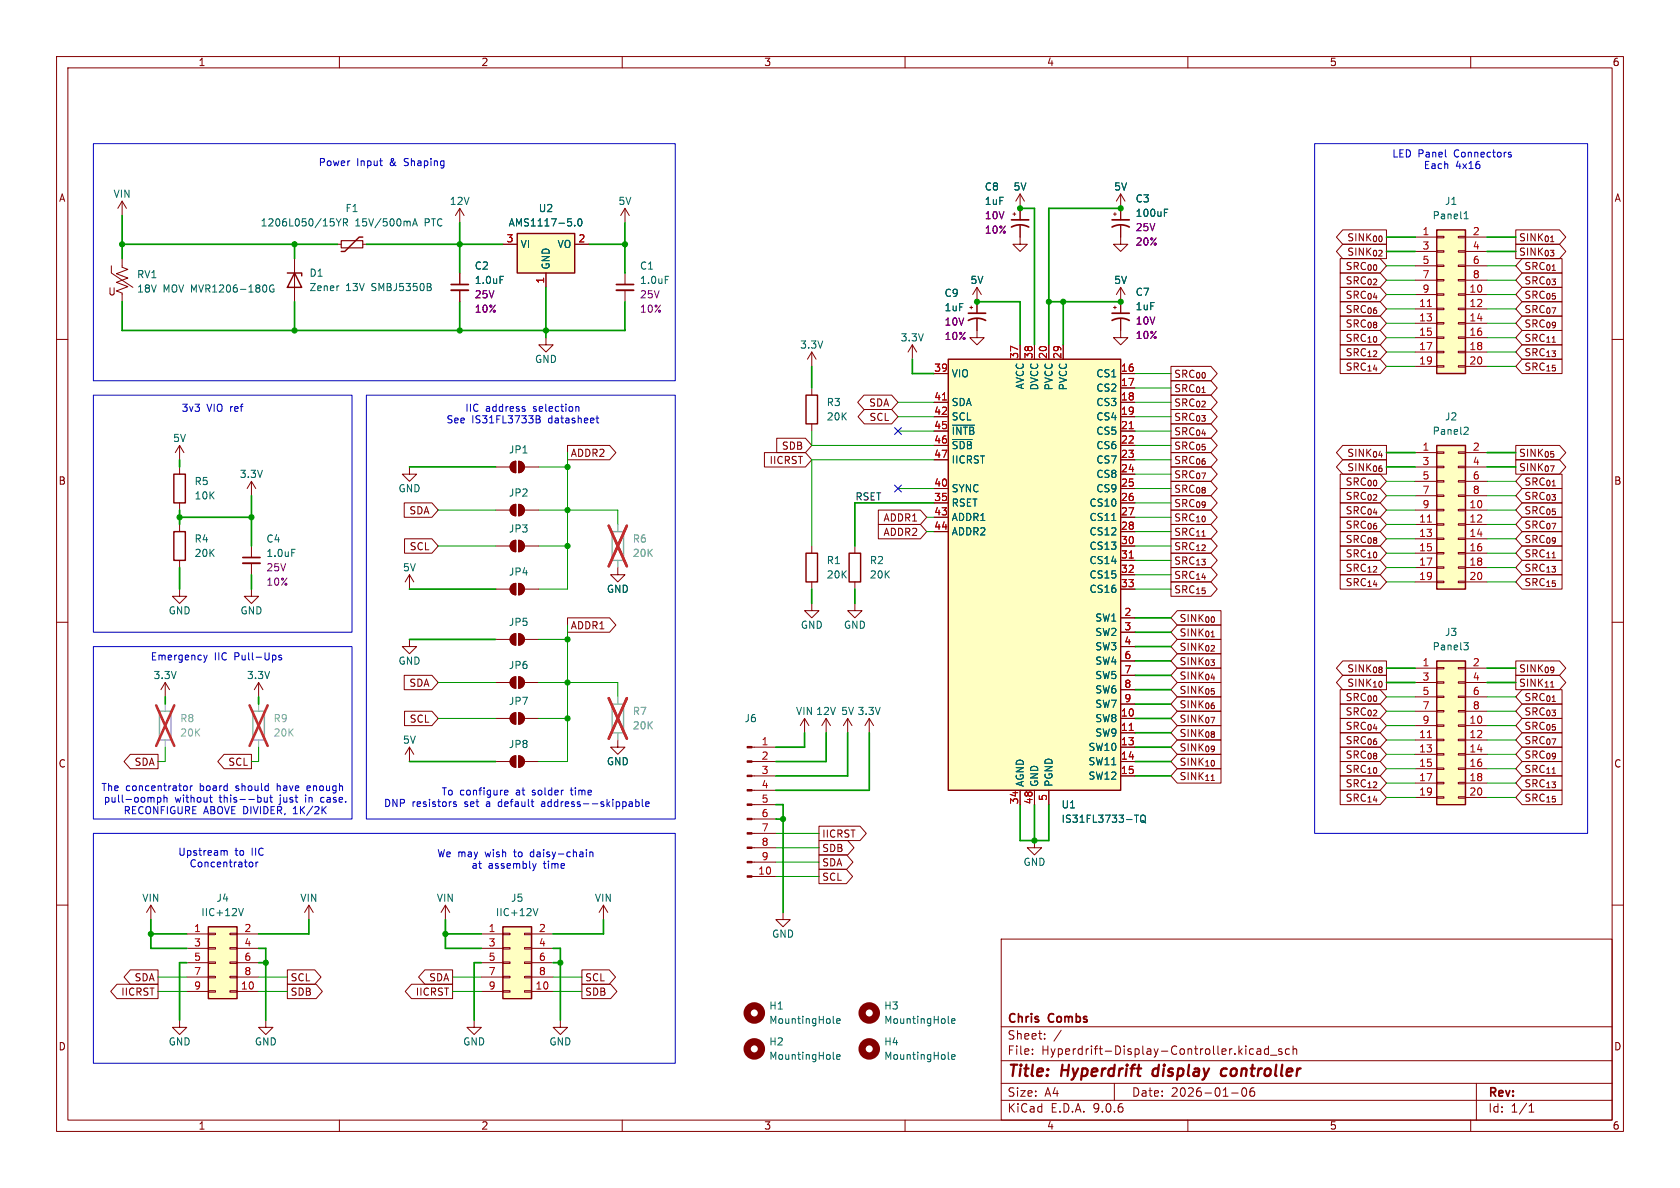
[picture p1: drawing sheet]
<svg xmlns="http://www.w3.org/2000/svg" width="297mm" height="210mm" viewBox="0 0 297 210" stroke-linecap="round" stroke-linejoin="round" font-family="sans-serif">
<defs><g id="words">
<g font-size="2.8" fill="#840000">
<text x="178" y="190.9">Title:</text>
<text x="187.7" y="190.9">Hyperdrift</text>
<text x="204.6" y="190.9">display</text>
<text x="217.5" y="190.9">controller</text>
</g>
<g font-size="2.1" fill="#840000">
<text x="178" y="184">Sheet:</text>
<text x="178" y="181.2">Chris</text>
<text x="185.5" y="181.2">Combs</text>
<text x="178" y="186.7">File:</text>
<text x="184.1" y="186.7">Hyperdrift-Display-Controller.kicad_sch</text>
<text x="178" y="196.9">KiCad</text>
<text x="178" y="194.1">Size:</text>
<text x="184.7" y="194.1">A4</text>
<text x="185.7" y="196.9">E.D.A.</text>
<text x="193.3" y="196.9">9.0.6</text>
<text x="200" y="194.1">Date:</text>
<text x="207" y="194.1">2026-01-06</text>
<text x="263" y="194.3">Rev:</text>
<text x="263" y="196.9">Id:</text>
<text x="267.1" y="196.9">1/1</text>
</g>
<g font-size="1.8" fill="#840000">
<text x="35" y="11.9">1</text>
<text x="85" y="11.9">2</text>
<text x="135" y="11.9">3</text>
<text x="185" y="11.9">4</text>
<text x="235" y="11.9">5</text>
<text x="285" y="11.9">6</text>
<text x="10.3" y="35.9">A</text>
<text x="285.3" y="35.9">A</text>
<text x="237.7" y="47.9">SRC_{00}</text>
<text x="238" y="45.4">SINK_{02}</text>
<text x="238" y="42.9">SINK_{00}</text>
<text x="268.4" y="42.9">SINK_{01}</text>
<text x="268.4" y="45.4">SINK_{03}</text>
<text x="269.4" y="47.9">SRC_{01}</text>
<text x="19" y="52.4">U</text>
<text x="237.7" y="50.5">SRC_{02}</text>
<text x="237.7" y="53">SRC_{04}</text>
<text x="269.4" y="50.5">SRC_{03}</text>
<text x="269.4" y="53">SRC_{05}</text>
<text x="237.7" y="55.6">SRC_{06}</text>
<text x="237.7" y="58.1">SRC_{08}</text>
<text x="269.4" y="55.6">SRC_{07}</text>
<text x="269.4" y="58.1">SRC_{09}</text>
<text x="237.7" y="65.7">SRC_{14}</text>
<text x="237.7" y="60.6">SRC_{10}</text>
<text x="237.7" y="63.2">SRC_{12}</text>
<text x="269.4" y="63.2">SRC_{13}</text>
<text x="269.4" y="65.7">SRC_{15}</text>
<text x="269.4" y="60.6">SRC_{11}</text>
<text x="207.5" y="69.5">SRC_{01}</text>
<text x="207.5" y="67">SRC_{00}</text>
<text x="153.5" y="72.1">SDA</text>
<text x="153.6" y="74.6">SCL</text>
<text x="207.5" y="74.6">SRC_{03}</text>
<text x="207.5" y="77.2">SRC_{04}</text>
<text x="207.5" y="72.1">SRC_{02}</text>
<text x="100.8" y="81">ADDR2</text>
<text x="136" y="82.2">IICRST</text>
<text x="138.1" y="79.7">SDB</text>
<text x="207.5" y="79.7">SRC_{05}</text>
<text x="207.5" y="82.2">SRC_{06}</text>
<text x="238" y="83.5">SINK_{06}</text>
<text x="238" y="81">SINK_{04}</text>
<text x="268.4" y="83.5">SINK_{07}</text>
<text x="268.4" y="81">SINK_{05}</text>
<text x="10.3" y="85.9">B</text>
<text x="207.5" y="89.9">SRC_{09}</text>
<text x="207.5" y="84.8">SRC_{07}</text>
<text x="207.5" y="87.3">SRC_{08}</text>
<text x="237.7" y="86">SRC_{00}</text>
<text x="237.7" y="88.6">SRC_{02}</text>
<text x="269.4" y="86">SRC_{01}</text>
<text x="269.4" y="88.6">SRC_{03}</text>
<text x="285.3" y="85.9">B</text>
<text x="72.3" y="91.1">SDA</text>
<text x="156.1" y="94.9">ADDR2</text>
<text x="156.1" y="92.4">ADDR1</text>
<text x="207.5" y="92.4">SRC_{10}</text>
<text x="207.5" y="94.9">SRC_{11}</text>
<text x="237.7" y="91.1">SRC_{04}</text>
<text x="237.7" y="93.7">SRC_{06}</text>
<text x="269.4" y="91.1">SRC_{05}</text>
<text x="269.4" y="93.7">SRC_{07}</text>
<text x="72.3" y="97.5">SCL</text>
<text x="207.5" y="100">SRC_{13}</text>
<text x="207.5" y="97.5">SRC_{12}</text>
<text x="237.7" y="98.7">SRC_{10}</text>
<text x="237.7" y="101.3">SRC_{12}</text>
<text x="237.7" y="96.2">SRC_{08}</text>
<text x="269.4" y="96.2">SRC_{09}</text>
<text x="269.4" y="98.7">SRC_{11}</text>
<text x="269.4" y="101.3">SRC_{13}</text>
<text x="207.5" y="102.6">SRC_{14}</text>
<text x="207.5" y="105.1">SRC_{15}</text>
<text x="237.7" y="103.8">SRC_{14}</text>
<text x="269.4" y="103.8">SRC_{15}</text>
<text x="100.8" y="111.4">ADDR1</text>
<text x="208.4" y="112.7">SINK_{01}</text>
<text x="208.4" y="110.2">SINK_{00}</text>
<text x="208.4" y="115.3">SINK_{02}</text>
<text x="208.4" y="117.8">SINK_{03}</text>
<text x="238" y="119.1">SINK_{08}</text>
<text x="268.4" y="119.1">SINK_{09}</text>
<text x="72.3" y="121.6">SDA</text>
<text x="208.4" y="122.9">SINK_{05}</text>
<text x="208.4" y="125.4">SINK_{06}</text>
<text x="208.4" y="120.3">SINK_{04}</text>
<text x="237.7" y="124.1">SRC_{00}</text>
<text x="238" y="121.6">SINK_{10}</text>
<text x="268.4" y="121.6">SINK_{11}</text>
<text x="269.4" y="124.1">SRC_{01}</text>
<text x="72.3" y="128">SCL</text>
<text x="208.4" y="128">SINK_{07}</text>
<text x="208.4" y="130.5">SINK_{08}</text>
<text x="237.7" y="129.2">SRC_{04}</text>
<text x="237.7" y="126.7">SRC_{02}</text>
<text x="237.7" y="131.8">SRC_{06}</text>
<text x="269.4" y="131.8">SRC_{07}</text>
<text x="269.4" y="126.7">SRC_{03}</text>
<text x="269.4" y="129.2">SRC_{05}</text>
<text x="10.3" y="135.9">C</text>
<text x="23.7" y="135.6">SDA</text>
<text x="40.3" y="135.6">SCL</text>
<text x="208.4" y="133">SINK_{09}</text>
<text x="208.4" y="135.6">SINK_{10}</text>
<text x="237.7" y="134.3">SRC_{08}</text>
<text x="237.7" y="136.8">SRC_{10}</text>
<text x="269.4" y="134.3">SRC_{09}</text>
<text x="269.4" y="136.8">SRC_{11}</text>
<text x="285.3" y="135.9">C</text>
<text x="208.4" y="138.1">SINK_{11}</text>
<text x="237.7" y="141.9">SRC_{14}</text>
<text x="237.7" y="139.4">SRC_{12}</text>
<text x="269.4" y="141.9">SRC_{15}</text>
<text x="269.4" y="139.4">SRC_{13}</text>
<text x="145.3" y="148.3">IICRST</text>
<text x="145.3" y="150.8">SDB</text>
<text x="145.3" y="153.4">SDA</text>
<text x="145.3" y="155.9">SCL</text>
<text x="23.7" y="173.7">SDA</text>
<text x="51.3" y="173.7">SCL</text>
<text x="75.8" y="173.7">SDA</text>
<text x="103.3" y="173.7">SCL</text>
<text x="21.3" y="176.2">IICRST</text>
<text x="51.3" y="176.2">SDB</text>
<text x="73.4" y="176.2">IICRST</text>
<text x="103.3" y="176.2">SDB</text>
<text x="10.3" y="185.9">D</text>
<text x="285.3" y="185.9">D</text>
<text x="35" y="199.9">1</text>
<text x="85" y="199.9">2</text>
<text x="135" y="199.9">3</text>
<text x="185" y="199.9">4</text>
<text x="235" y="199.9">5</text>
<text x="285" y="199.9">6</text>
</g>
<g font-size="1.8" fill="#0000c2">
<text x="56.2" y="29.6">Power</text>
<text x="63" y="29.6">Input</text>
<text x="69" y="29.6">&amp;</text>
<text x="71.7" y="29.6">Shaping</text>
<text x="246" y="28">LED Panel</text>
<text x="257.2" y="28">Connectors</text>
<text x="251.6" y="30.1">Each</text>
<text x="257.3" y="30.1">4x16</text>
<text x="32" y="73">3v3</text>
<text x="36.6" y="73">VIO ref</text>
<text x="78.8" y="75">See</text>
<text x="82.2" y="73">IIC</text>
<text x="83.4" y="75">IS31FL3733B</text>
<text x="85.8" y="73">address</text>
<text x="94.4" y="73">selection</text>
<text x="97" y="75">datasheet</text>
<text x="26.6" y="116.9">Emergency</text>
<text x="37.9" y="116.9">IIC</text>
<text x="41.5" y="116.9">Pull-Ups</text>
<text x="17.8" y="140">The</text>
<text x="18.2" y="142.1">pull-oomph</text>
<text x="22.2" y="140">concentrator</text>
<text x="30.9" y="142.1">without</text>
<text x="35.4" y="140">board</text>
<text x="38.9" y="142.1">this--but</text>
<text x="42" y="140">should</text>
<text x="49.4" y="140">have</text>
<text x="49.8" y="142.1">just</text>
<text x="54.4" y="142.1">in</text>
<text x="54.9" y="140">enough</text>
<text x="57.4" y="142.1">case.</text>
<text x="67.8" y="142.9">DNP</text>
<text x="72.8" y="142.9">resistors</text>
<text x="78" y="140.8">To configure</text>
<text x="82.2" y="142.9">set</text>
<text x="86.2" y="142.9">a</text>
<text x="88.6" y="142.9">default</text>
<text x="91.3" y="140.8">at</text>
<text x="94.4" y="140.8">solder</text>
<text x="96.4" y="142.9">address--skippable</text>
<text x="101.4" y="140.8">time</text>
<text x="21.8" y="144.1">RECONFIGURE ABOVE DIVIDER,</text>
<text x="52.1" y="144.1">1K/2K</text>
<text x="31.4" y="151.5">Upstream</text>
<text x="33.4" y="153.5">Concentrator</text>
<text x="41.5" y="151.5">to</text>
<text x="44.6" y="151.5">IIC</text>
<text x="77.2" y="151.7">We may</text>
<text x="83.2" y="153.8">at</text>
<text x="85.9" y="151.7">wish</text>
<text x="86.3" y="153.8">assembly</text>
<text x="91.2" y="151.7">to</text>
<text x="94.2" y="151.7">daisy-chain</text>
<text x="96.2" y="153.8">time</text>
</g>
<g font-size="1.8" fill="#006464">
<text x="20" y="35.2">VIN</text>
<text x="174" y="33.9">C8</text>
<text x="179.1" y="33.9">5V</text>
<text x="196.9" y="33.9">5V</text>
<text x="200.7" y="36">C3</text>
<text x="46" y="40.2">1206L050/15YR</text>
<text x="61" y="37.7">F1</text>
<text x="62.8" y="40.2">15V/500mA</text>
<text x="75.2" y="40.2">PTC</text>
<text x="79.4" y="36.4">12V</text>
<text x="89.8" y="40.2">AMS1117-5.0</text>
<text x="95.1" y="37.7">U2</text>
<text x="109.2" y="36.4">5V</text>
<text x="174" y="36.4">1uF</text>
<text x="200.7" y="38.5">100uF</text>
<text x="253.2" y="39">Panel1</text>
<text x="255.3" y="36.4">J1</text>
<text x="83.8" y="47.9">C2</text>
<text x="91.9" y="44">VI</text>
<text x="97.4" y="47.8" transform="rotate(-90 97.4 47.8)">GND</text>
<text x="98.5" y="44">VO</text>
<text x="113" y="47.9">C1</text>
<text x="24.1" y="49.4">RV1</text>
<text x="24.1" y="51.9">18V</text>
<text x="28.8" y="51.9">MOV MVR1206-180G</text>
<text x="54.6" y="49.1">D1</text>
<text x="54.6" y="51.7">Zener</text>
<text x="61.1" y="51.7">13V</text>
<text x="65.8" y="51.7">SMBJ5350B</text>
<text x="83.8" y="50.4">1.0uF</text>
<text x="113" y="50.4">1.0uF</text>
<text x="166.9" y="52.7">C9</text>
<text x="171.5" y="50.4">5V</text>
<text x="196.9" y="50.4">5V</text>
<text x="200.7" y="52.5">C7</text>
<text x="166.9" y="55.2">1uF</text>
<text x="200.7" y="55">1uF</text>
<text x="94.5" y="64.4">GND</text>
<text x="141.4" y="61.8">3.3V</text>
<text x="159.1" y="60.6">3.3V</text>
<text x="146.1" y="72">R3</text>
<text x="168.1" y="66.9">VIO</text>
<text x="168.1" y="72">SDA</text>
<text x="181.2" y="68.9" transform="rotate(-90 181.2 68.9)">AVCC</text>
<text x="183.7" y="69.1" transform="rotate(-90 183.7 69.1)">DVCC</text>
<text x="186.3" y="69.1" transform="rotate(-90 186.3 69.1)">PVCC</text>
<text x="188.8" y="69.1" transform="rotate(-90 188.8 69.1)">PVCC</text>
<text x="193.7" y="66.9">CS1</text>
<text x="193.7" y="69.4">CS2</text>
<text x="193.7" y="72">CS3</text>
<text x="146.1" y="74.5">20K</text>
<text x="168.1" y="74.5">SCL</text>
<text x="168.1" y="77.1">~{INTB}</text>
<text x="193.7" y="74.5">CS4</text>
<text x="193.7" y="77.1">CS5</text>
<text x="253.2" y="77.1">Panel2</text>
<text x="255.3" y="74.5">J2</text>
<text x="30.5" y="78.3">5V</text>
<text x="89.9" y="80.4">JP1</text>
<text x="168.1" y="79.6">~{SDB}</text>
<text x="168.1" y="82.1">IICRST</text>
<text x="193.7" y="79.6">CS6</text>
<text x="193.7" y="82.1">CS7</text>
<text x="34.3" y="86">R5</text>
<text x="34.3" y="88.5">10K</text>
<text x="42.3" y="84.7">3.3V</text>
<text x="70.4" y="87.2">GND</text>
<text x="89.9" y="88">JP2</text>
<text x="168.1" y="87.2">SYNC</text>
<text x="168.1" y="89.8">RSET</text>
<text x="192.5" y="89.8">CS10</text>
<text x="193.7" y="84.7">CS8</text>
<text x="193.7" y="87.2">CS9</text>
<text x="89.9" y="94.3">JP3</text>
<text x="168.1" y="92.3">ADDR1</text>
<text x="168.1" y="94.8">ADDR2</text>
<text x="192.5" y="92.3">CS11</text>
<text x="192.5" y="94.8">CS12</text>
<text x="34.3" y="96.1">R4</text>
<text x="34.3" y="98.7">20K</text>
<text x="47" y="96.1">C4</text>
<text x="47" y="98.7">1.0uF</text>
<text x="71.1" y="101.2">5V</text>
<text x="89.9" y="102">JP4</text>
<text x="146.1" y="99.9">R1</text>
<text x="153.7" y="99.9">R2</text>
<text x="192.5" y="97.4">CS13</text>
<text x="192.5" y="99.9">CS14</text>
<text x="107.2" y="105">GND</text>
<text x="146.1" y="102.5">20K</text>
<text x="153.7" y="102.5">20K</text>
<text x="192.5" y="102.5">CS15</text>
<text x="192.5" y="105">CS16</text>
<text x="29.7" y="108.8">GND</text>
<text x="42.4" y="108.8">GND</text>
<text x="89.9" y="110.8">JP5</text>
<text x="141.5" y="111.4">GND</text>
<text x="149.1" y="111.4">GND</text>
<text x="193.5" y="110.1">SW1</text>
<text x="193.5" y="112.6">SW2</text>
<text x="255.3" y="112.6">J3</text>
<text x="70.4" y="117.7">GND</text>
<text x="89.9" y="118.5">JP6</text>
<text x="193.5" y="115.2">SW3</text>
<text x="193.5" y="117.7">SW4</text>
<text x="253.2" y="115.2">Panel3</text>
<text x="27.1" y="120.2">3.3V</text>
<text x="43.6" y="120.2">3.3V</text>
<text x="89.9" y="124.8">JP7</text>
<text x="193.5" y="120.2">SW5</text>
<text x="193.5" y="122.8">SW6</text>
<text x="193.5" y="125.3">SW7</text>
<text x="71.1" y="131.7">5V</text>
<text x="131.5" y="127.9">J6</text>
<text x="140.6" y="126.6">VIN 12V</text>
<text x="148.6" y="126.6">5V 3.3V</text>
<text x="193.5" y="127.9">SW8</text>
<text x="193.5" y="130.4">SW9</text>
<text x="89.9" y="132.4">JP8</text>
<text x="107.2" y="135.5">GND</text>
<text x="192.3" y="132.9">SW10</text>
<text x="192.3" y="135.5">SW11</text>
<text x="181.2" y="139.2" transform="rotate(-90 181.2 139.2)">AGND</text>
<text x="183.7" y="139.2" transform="rotate(-90 183.7 139.2)">GND</text>
<text x="186.3" y="139.2" transform="rotate(-90 186.3 139.2)">PGND</text>
<text x="187.6" y="143.1">U1</text>
<text x="192.3" y="138">SW12</text>
<text x="187.6" y="145.6">IS31FL3733-TQ</text>
<text x="180.8" y="153.3">GND</text>
<text x="25.1" y="159.6">VIN</text>
<text x="38.2" y="159.6">J4</text>
<text x="53" y="159.6">VIN</text>
<text x="77.1" y="159.6">VIN</text>
<text x="90.2" y="159.6">J5</text>
<text x="105.1" y="159.6">VIN</text>
<text x="35.5" y="162.2">IIC+12V</text>
<text x="87.6" y="162.2">IIC+12V</text>
<text x="136.4" y="166">GND</text>
<text x="135.9" y="178.7">H1</text>
<text x="156.2" y="178.7">H3</text>
<text x="29.7" y="185">GND</text>
<text x="45" y="185">GND</text>
<text x="81.8" y="185">GND</text>
<text x="97" y="185">GND</text>
<text x="135.9" y="185">H2</text>
<text x="135.9" y="181.2">MountingHole</text>
<text x="156.2" y="185">H4</text>
<text x="156.2" y="181.2">MountingHole</text>
<text x="135.9" y="187.6">MountingHole</text>
<text x="156.2" y="187.6">MountingHole</text>
</g>
<g font-size="1.8" fill="#840084">
<text x="174" y="39">10V</text>
<text x="174" y="41.5">10%</text>
<text x="200.7" y="41.1">25V</text>
<text x="200.7" y="43.6">20%</text>
<text x="83.8" y="52.9">25V</text>
<text x="113" y="52.9">25V</text>
<text x="83.8" y="55.5">10%</text>
<text x="113" y="55.5">10%</text>
<text x="166.9" y="57.8">10V</text>
<text x="200.7" y="57.6">10V</text>
<text x="166.9" y="60.3">10%</text>
<text x="200.7" y="60.1">10%</text>
<text x="47" y="101.2">25V</text>
<text x="47" y="103.7">10%</text>
</g>
<g font-size="1.8" fill="#a90000">
<text x="251.4" y="41.7">1</text>
<text x="260.3" y="41.7">2</text>
<text x="89.5" y="42.9">3</text>
<text x="102.2" y="42.9">2</text>
<text x="251.4" y="44.2">3</text>
<text x="251.4" y="46.7">5</text>
<text x="260.3" y="44.2">4</text>
<text x="260.3" y="46.7">6</text>
<text x="96.3" y="50.2" transform="rotate(-90 96.3 50.2)">1</text>
<text x="251.4" y="49.3">7</text>
<text x="251.4" y="51.8">9</text>
<text x="259.7" y="51.8">10</text>
<text x="260.3" y="49.3">8</text>
<text x="250.8" y="54.4">11</text>
<text x="250.8" y="56.9">13</text>
<text x="250.8" y="59.4">15</text>
<text x="259.7" y="54.4">12</text>
<text x="259.7" y="56.9">14</text>
<text x="259.7" y="59.4">16</text>
<text x="165.1" y="65.8">39</text>
<text x="180.1" y="63.5" transform="rotate(-90 180.1 63.5)">37</text>
<text x="182.6" y="63.5" transform="rotate(-90 182.6 63.5)">38</text>
<text x="185.2" y="63.5" transform="rotate(-90 185.2 63.5)">20</text>
<text x="187.7" y="63.5" transform="rotate(-90 187.7 63.5)">29</text>
<text x="198.1" y="65.8">16</text>
<text x="250.8" y="62">17</text>
<text x="250.8" y="64.5">19</text>
<text x="259.7" y="62">18</text>
<text x="259.7" y="64.5">20</text>
<text x="165.1" y="70.9">41</text>
<text x="198.1" y="68.3">17</text>
<text x="198.1" y="70.9">18</text>
<text x="165.1" y="73.4">42</text>
<text x="165.1" y="75.9">45</text>
<text x="198.1" y="73.4">19</text>
<text x="198.1" y="75.9">21</text>
<text x="165.1" y="78.5">46</text>
<text x="165.1" y="81">47</text>
<text x="198.1" y="78.5">22</text>
<text x="198.1" y="81">23</text>
<text x="198.1" y="83.6">24</text>
<text x="251.4" y="79.8">1</text>
<text x="251.4" y="82.3">3</text>
<text x="260.3" y="79.8">2</text>
<text x="260.3" y="82.3">4</text>
<text x="165.1" y="86.1">40</text>
<text x="165.1" y="88.6">35</text>
<text x="198.1" y="86.1">25</text>
<text x="198.1" y="88.6">26</text>
<text x="251.4" y="84.8">5</text>
<text x="251.4" y="87.4">7</text>
<text x="251.4" y="89.9">9</text>
<text x="259.7" y="89.9">10</text>
<text x="260.3" y="84.8">6</text>
<text x="260.3" y="87.4">8</text>
<text x="165.1" y="91.2">43</text>
<text x="165.1" y="93.7">44</text>
<text x="198.1" y="91.2">27</text>
<text x="198.1" y="93.7">28</text>
<text x="250.8" y="92.5">11</text>
<text x="250.8" y="95">13</text>
<text x="259.7" y="92.5">12</text>
<text x="259.7" y="95">14</text>
<text x="198.1" y="96.3">30</text>
<text x="198.1" y="98.8">31</text>
<text x="198.1" y="101.3">32</text>
<text x="250.8" y="97.5">15</text>
<text x="250.8" y="100.1">17</text>
<text x="259.7" y="97.5">16</text>
<text x="259.7" y="100.1">18</text>
<text x="198.1" y="103.9">33</text>
<text x="250.8" y="102.6">19</text>
<text x="259.7" y="102.6">20</text>
<text x="198.7" y="109">2</text>
<text x="198.7" y="111.5">3</text>
<text x="198.7" y="114">4</text>
<text x="198.7" y="116.6">6</text>
<text x="198.7" y="119.1">7</text>
<text x="251.4" y="117.9">1</text>
<text x="260.3" y="117.9">2</text>
<text x="198.7" y="121.7">8</text>
<text x="198.7" y="124.2">9</text>
<text x="251.4" y="120.4">3</text>
<text x="251.4" y="122.9">5</text>
<text x="251.4" y="125.5">7</text>
<text x="260.3" y="120.4">4</text>
<text x="260.3" y="122.9">6</text>
<text x="260.3" y="125.5">8</text>
<text x="134.5" y="131.8">1</text>
<text x="198.1" y="126.7">10</text>
<text x="198.1" y="129.3">11</text>
<text x="198.1" y="131.8">13</text>
<text x="250.8" y="130.6">11</text>
<text x="251.4" y="128">9</text>
<text x="259.7" y="128">10</text>
<text x="259.7" y="130.6">12</text>
<text x="134.5" y="134.4">2</text>
<text x="134.5" y="136.9">3</text>
<text x="198.1" y="134.4">14</text>
<text x="198.1" y="136.9">15</text>
<text x="250.8" y="133.1">13</text>
<text x="250.8" y="135.6">15</text>
<text x="259.7" y="133.1">14</text>
<text x="259.7" y="135.6">16</text>
<text x="134.5" y="139.4">4</text>
<text x="134.5" y="142">5</text>
<text x="180.1" y="142.3" transform="rotate(-90 180.1 142.3)">34</text>
<text x="182.6" y="142.3" transform="rotate(-90 182.6 142.3)">48</text>
<text x="185.2" y="141.7" transform="rotate(-90 185.2 141.7)">5</text>
<text x="250.8" y="138.2">17</text>
<text x="250.8" y="140.7">19</text>
<text x="259.7" y="138.2">18</text>
<text x="259.7" y="140.7">20</text>
<text x="134.5" y="144.5">6</text>
<text x="134.5" y="147.1">7</text>
<text x="134.5" y="149.6">8</text>
<text x="133.9" y="154.7">10</text>
<text x="134.5" y="152.1">9</text>
<text x="34.2" y="164.8">1</text>
<text x="34.2" y="167.4">3</text>
<text x="43.1" y="164.8">2</text>
<text x="43.1" y="167.4">4</text>
<text x="86.3" y="164.8">1</text>
<text x="86.3" y="167.4">3</text>
<text x="95.2" y="164.8">2</text>
<text x="95.2" y="167.4">4</text>
<text x="34.2" y="169.9">5</text>
<text x="34.2" y="172.5">7</text>
<text x="43.1" y="169.9">6</text>
<text x="43.1" y="172.5">8</text>
<text x="86.3" y="169.9">5</text>
<text x="86.3" y="172.5">7</text>
<text x="95.2" y="169.9">6</text>
<text x="95.2" y="172.5">8</text>
<text x="34.2" y="175">9</text>
<text x="42.5" y="175">10</text>
<text x="86.3" y="175">9</text>
<text x="94.6" y="175">10</text>
</g>
<text font-size="1.8" fill="#0f0f0f" x="151.1" y="88.6">RSET</text>
<g font-size="1.8" fill="#989898">
<text x="111.8" y="96.1">R6</text>
<text x="111.8" y="98.7">20K</text>
<text x="31.8" y="127.9">R8</text>
<text x="31.8" y="130.4">20K</text>
<text x="48.3" y="127.9">R9</text>
<text x="48.3" y="130.4">20K</text>
<text x="111.8" y="126.6">R7</text>
<text x="111.8" y="129.1">20K</text>
</g>
</g></defs>
<g fill="none" stroke="#840000" stroke-width=".18">
<path d="M10 10h277v190h-277zM12 12h273v186h-273zM60 10v2M110 10v2M160 10v2M210 10v2M260 10v2M196.8 37.8h.6M197.1 37.6v.5M198.1 39.9v3.3h1.3l-1.3 1.3-1.3-1.3h1.3M198.1 34.3v4.6M198.1 34.3l-.7 1.3"/>
<path d="M198.1 34.3l.8 1.3M196.8 54.4h.6M197.1 54.1v.5M198.1 56.4v3.3h1.3l-1.3 1.3-1.3-1.3h1.3M198.1 50.8v4.6M198.1 50.8l-.7 1.3M198.1 50.8l.8 1.3M10 60h2M285 60h2M31.7 92.7v1.3M31.7 99.1v1.2M44.4 96.5v2.1"/>
<path d="M44.4 99.6v2M10 110h2M31.7 104.1v1.3h1.3l-1.3 1.3-1.2-1.3h1.2M44.4 104.1v1.3h1.3l-1.3 1.3-1.2-1.3h1.2M72.4 113v1.3h1.3l-1.3 1.3-1.3-1.3h1.3M285 110h2M29.2 120.7l-.8 1.2M29.2 120.7l.8 1.2M29.2 120.7v2.5M45.7 120.7l-.7 1.2M45.7 120.7l.8 1.2M45.7 120.7v2.5"/>
<path d="M10 160h2M54.6 160l-.8 1.3M54.6 160l.8 1.3M54.6 160v2.6M78.7 160l-.7 1.3M78.7 160l.8 1.3M78.7 160v2.6M177 166h108v32h-108zM285 160h2M60 198v2M110 198v2M160 198v2"/>
<path d="M177 194.5h108M177 191.5h108M177 187.5h108M177 181.5h108M182.5 186.3v.1M182.5 185.5v.1M184.7 183.6v.1M184.7 182.8v.1M187.6 182.1l-1.3 2M197 191.5v3M210 198v2M217.7 193.2h1.2"/>
<path d="M219.7 192.4l.2-.1a.81 .81 0 0 1 .6 .6 .81 .81 0 0 1-.3 .8l-.2 .1a.81 .81 0 0 1-.3-1.4zM220.9 186.1l.3 .3 .4-.1M221.6 185.5l-.4-.1-.3 .3M221.7 192.3a.59 .59 0 0 0-.7 .6v.6l.1 .2 .4 .1 .2-.1 .1-.5-.1-.3h-.5l-.2 .3M222.2 185.5h.6l.1 .9M222.9 185.8h-.5a.29 .29 0 0 0-.2 .3 .29 .29 0 0 0 .2 .3l.5-.1M224.2 185.5l-.4-.1-.3 .3v.4l.2 .2h.5M224.2 184.9v1.5M224.6 186.5h1.1M226.6 185.5l-.4-.1-.2 .2 .1 .2 .5 .2v.3h-.6M228 185.5l-.5-.1-.3 .3v.4l.2 .2h.6M228.6 185.5l.2-.1 .4 .1v.9"/>
<path d="M228.6 184.9v1.5M260 198v2M261 191.5v6.5M270.3 196.6h.9M270.3 195.5l.4-.4v1.5"/>
</g>
<path d="M203.9 189.1l-.2 .7 .4 .4M216.9 189a.66 .66 0 0 0-1 .3l-.1 .5 .2 .3 .2 .1 .5-.1" fill="none" stroke="#840000" stroke-width=".4"/>
<path d="M196.6 38.9h3M196.6 56.6a3.2 3.2 0 0 1 3 0M196.6 40.1a3.2 3.2 0 0 1 3 0M196.6 55.4h3M42.9 98.6h3.1" fill="none" stroke="#840000" stroke-width=".3"/>
<path d="M42.9 99.6h3.1" fill="none" stroke="#840000" stroke-width=".33"/>
<path d="M205.9 37.6h.4M205.9 37h.6M51.6 97.1h.6" fill="none" stroke="#006464" stroke-width=".18"/>
<path d="M28.2 125.7h2v5.1h-2z" fill="none" stroke="#a1a1a1" stroke-width=".25"/>
<path d="M29.2 124.5v1.2M29.2 130.8v1.3" fill="none" stroke="#a1a1a1" stroke-width=".18"/>
<path d="M27.6 124.7l3.2 7.2M30.8 124.7l-3.2 7.2" fill="none" stroke="#e12e31" stroke-width=".46"/>
<path d="M30.7 94h2.1v5.1h-2.1z" fill="none" stroke="#840000" stroke-width=".25"/>
<path d="M254 40.6h5.1v25.4h-5.1z" fill="#ffffc2"/>
<path d="M254 40.6h5.1v25.4h-5.1zM30.7 83.8h2.1v5.1h-2.1z" fill="none" stroke="#840000" stroke-width=".25"/>
<g fill="none" stroke="#840000" stroke-width=".18">
<path d="M179.1 37.8h.5M179.3 37.6v.5M180.3 39.9v3.3h1.3l-1.3 1.3-1.2-1.3h1.2M180.3 34.3v4.6M180.3 34.3l-.7 1.3M180.3 34.3l.8 1.3M172.7 50.8l-.7 1.3M172.7 50.8l.8 1.3M172.7 50.8v2.5M250.2 41.9h3.8M250.2 44.5h3.8M250.2 47h3.8"/>
<path d="M250.2 49.5h3.8M250.2 52.1h3.8M250.2 54.6h3.8M250.2 57.2h3.8M250.2 59.7h3.8M254 41.8h1.3v.2h-1.3zM254 44.3h1.3v.3h-1.3zM254 46.9h1.3v.2h-1.3zM254 49.4h1.3v.3h-1.3zM254 51.9h1.3v.3h-1.3zM254 54.5h1.3v.2h-1.3zM254 57h1.3v.3h-1.3z"/>
<path d="M254 59.6h1.3v.2h-1.3zM257.8 41.8h1.3v.2h-1.3zM257.8 44.3h1.3v.3h-1.3zM257.8 46.9h1.3v.2h-1.3zM257.8 49.4h1.3v.3h-1.3zM257.8 51.9h1.3v.3h-1.3zM257.8 54.5h1.3v.2h-1.3zM257.8 57h1.3v.3h-1.3zM257.8 59.6h1.3v.2h-1.3zM259.1 41.9h3.8M259.1 44.5h3.8M259.1 47h3.8"/>
<path d="M259.1 49.5h3.8M259.1 52.1h3.8M259.1 54.6h3.8M259.1 57.2h3.8M259.1 59.7h3.8M31.7 78.7v2.6M31.7 78.7l-.7 1.3M31.7 78.7l.8 1.3M250.2 62.2h3.8M250.2 64.8h3.8M254 62.1h1.3v.3h-1.3zM254 64.6h1.3v.3h-1.3z"/>
<path d="M257.8 62.1h1.3v.3h-1.3zM257.8 64.6h1.3v.3h-1.3zM259.1 62.2h3.8M259.1 64.8h3.8M31.7 82.6v1.2M31.7 88.9v1.3M44.4 85.1l-.7 1.3M44.4 85.1l.8 1.3M44.4 85.1v2.5M31.7 180.3v1.3h1.3l-1.3 1.3-1.2-1.3h1.2M83.8 180.3v1.3h1.3l-1.3 1.3-1.3-1.3h1.3"/>
</g>
<path d="M252.3 54.2h.8" fill="none" stroke="#a90000" stroke-width=".18"/>
<path d="M258.8 38.7h.8M258.8 37.8l.4-.4v1.3" fill="none" stroke="#006464" stroke-width=".18"/>
<path d="M178.8 38.9h3.1M178.8 40.1a3.2 3.2 0 0 1 3.1 0" fill="none" stroke="#840000" stroke-width=".3"/>
<path d="M36.8 163.8h5.1v12.7h-5.1z" fill="#ffffc2"/>
<path d="M50.8 48.3h2.5v.5M52.1 48.3l1.2 2.5h-2.5zM64.1 41.9h-.6l-2.5 2.6h-.7M36.8 163.8h5.1v12.7h-5.1z" fill="none" stroke="#840000" stroke-width=".25"/>
<g fill="none" stroke="#840000" stroke-width=".18">
<path d="M21.6 35.6v2.5M21.6 35.6l-.8 1.2M21.6 35.6l.8 1.2M110.5 36.8v2.6M110.5 36.8l-.8 1.3M110.5 36.8l.8 1.3M19.7 47v1.3l3.8 2.5M21.6 45.7v1.5l1 .4-2 .8 2 .7-2 .8 2 .8-2 .7 1 .4v1.5M52.1 45.7v7.6M59.7 43.2h.6M64.1 43.2h.7M110.5 48.3v2"/>
<path d="M110.5 51.3v2M33 165.1h3.8M33 167.6h3.8M33 170.2h3.8M33 172.7h3.8M33 175.3h3.8M36.8 165h1.3v.2h-1.3zM36.8 167.5h1.3v.3h-1.3zM36.8 170.1h1.3v.2h-1.3zM36.8 172.6h1.3v.2h-1.3zM36.8 175.1h1.3v.3h-1.3zM40.6 165h1.3v.2h-1.3z"/>
<path d="M40.6 167.5h1.3v.3h-1.3zM40.6 170.1h1.3v.2h-1.3zM40.6 172.6h1.3v.2h-1.3zM40.6 175.1h1.3v.3h-1.3zM41.9 165.1h3.8M41.9 167.6h3.8M41.9 170.2h3.8M41.9 172.7h3.8M41.9 175.3h3.8M47 180.3v1.3h1.3l-1.3 1.3-1.3-1.3h1.3"/>
</g>
<g fill="none" stroke="#006464" stroke-width=".18">
<path d="M59.4 38.7l.5 .6M59.9 39.3v.6M60.3 38.7l-.4 .6M60.7 39.3h.6l.1-.2v-.3l-.7-.1v1.2M61 39.3l.4 .6M72.9 39.9l.5-1.2 .4 1.2M73.1 39.6h.6M47.1 50.6v.8M48.4 50.4a.59 .59 0 0 0-.8 .6 .59 .59 0 0 0 .8 .6v-.5h-.2M59.8 50.5h.1M76.1 50.8l.2 .2-.2 .3M76.1 50.2v.4"/>
<path d="M117.6 48.8h.6M42.2 160.6l.4 1.3 .4-1.3"/>
</g>
<path d="M60.3 42.5h3.8v1.3h-3.8z" fill="none" stroke="#840000" stroke-width=".2"/>
<path d="M109 50.3h3" fill="none" stroke="#840000" stroke-width=".3"/>
<path d="M109 51.3h3" fill="none" stroke="#840000" stroke-width=".33"/>
<path d="M91.4 41.3h10.2v7h-10.2z" fill="#ffffc2"/>
<path d="M91.4 41.3h10.2v7h-10.2zM142.5 97.8h2v5.1h-2z" fill="none" stroke="#840000" stroke-width=".25"/>
<path d="M81.3 36.8v2.6M81.3 36.8l-.8 1.3M81.3 36.8l.7 1.3M81.3 48.3v2M81.3 51.3v2M88.9 43.2h2.5M96.5 48.3v2.5M101.6 43.2h2.5M143.5 96.5v1.3M143.5 102.9v1.2M138.4 161.3v1.3h1.3l-1.3 1.2-1.2-1.2h1.2" fill="none" stroke="#840000" stroke-width=".18"/>
<path d="M101.6 39.8v.1M102.3 38.7h.1a.68 .68 0 0 1 .5 .6 .68 .68 0 0 1-.5 .6 .84 .84 0 0 1-.1-1.2zM88.4 48.8h.6M147.3 187.1l.2 .2M147.3 180.7l.2 .2M147.9 186.8l.6-.1v-.2l-.4-.1-.2 .2 .1 .6h.5M147.9 180.5l.6-.1v-.3h-.4l-.2 .2 .1 .6h.5M167.6 187.1l.2 .2M167.6 180.7l.2 .2M168.2 186.8l.6-.1v-.2l-.4-.1-.2 .2 .1 .6h.5M168.2 180.5l.6-.1v-.3h-.4l-.2 .2 .1 .6h.5" fill="none" stroke="#006464" stroke-width=".18"/>
<path d="M79.8 50.3h3" fill="none" stroke="#840000" stroke-width=".3"/>
<path d="M79.8 51.3h3" fill="none" stroke="#840000" stroke-width=".33"/>
<g fill="none" stroke="#840000" stroke-width="1.3">
<circle cx="133.3" cy="179.1" r="1.27"/>
<circle cx="153.7" cy="179.1" r="1.27"/>
<circle cx="133.3" cy="185.4" r="1.27"/>
<circle cx="153.7" cy="185.4" r="1.27"/>
</g>
<path d="M254 78.7h5.1v25.4h-5.1z" fill="#ffffc2"/>
<path d="M254 78.7h5.1v25.4h-5.1z" fill="none" stroke="#840000" stroke-width=".25"/>
<g fill="none" stroke="#840000" stroke-width=".18">
<path d="M254 79.9h1.3v.2h-1.3zM257.8 79.9h1.3v.2h-1.3zM250.2 80h3.8M250.2 82.6h3.8M250.2 85.1h3.8M250.2 87.6h3.8M250.2 90.2h3.8M250.2 92.7h3.8M250.2 95.3h3.8M250.2 97.8h3.8M254 82.4h1.3v.3h-1.3zM254 85h1.3v.2h-1.3z"/>
<path d="M254 87.5h1.3v.3h-1.3zM254 90h1.3v.3h-1.3zM254 92.6h1.3v.2h-1.3zM254 95.1h1.3v.3h-1.3zM254 97.7h1.3v.2h-1.3zM257.8 82.4h1.3v.3h-1.3zM257.8 85h1.3v.2h-1.3zM257.8 87.5h1.3v.3h-1.3zM257.8 90h1.3v.3h-1.3zM257.8 92.6h1.3v.2h-1.3zM257.8 95.1h1.3v.3h-1.3zM257.8 97.7h1.3v.2h-1.3z"/>
<path d="M259.1 80h3.8M259.1 82.6h3.8M259.1 85.1h3.8M259.1 87.6h3.8M259.1 90.2h3.8M259.1 92.7h3.8M259.1 95.3h3.8M259.1 97.8h3.8M250.2 100.3h3.8M250.2 102.9h3.8M254 100.2h1.3v.3h-1.3zM254 102.7h1.3v.3h-1.3z"/>
<path d="M257.8 100.2h1.3v.3h-1.3zM257.8 102.7h1.3v.3h-1.3zM259.1 100.3h3.8M259.1 102.9h3.8"/>
</g>
<path d="M252.3 92.3h.8" fill="none" stroke="#a90000" stroke-width=".18"/>
<path d="M259 75.5l.4 .1 .2 .3-.8 .9h.8" fill="none" stroke="#006464" stroke-width=".18"/>
<path d="M254 116.8h5.1v25.4h-5.1z" fill="#ffffc2"/>
<path d="M254 116.8h5.1v25.4h-5.1z" fill="none" stroke="#840000" stroke-width=".25"/>
<g fill="none" stroke="#840000" stroke-width=".18">
<path d="M72.4 82.6v1.2h1.3l-1.3 1.3-1.3-1.3h1.3M72.4 101.6v2.5M72.4 101.6l-.8 1.3M72.4 101.6l.8 1.3M90.5 119.9l.7-.3v2.1a1.02 1.02 0 0 1-.9-.7 1.02 1.02 0 0 1 .2-1.1zM91.7 119.6a1.02 1.02 0 0 1 1 1.1 1.02 1.02 0 0 1-1 1zM151.1 106.7v1.3h1.3l-1.3 1.2-1.2-1.2h1.2M250.2 118.1h3.8M254 118h1.3v.2h-1.3zM257.8 118h1.3v.2h-1.3zM259.1 118.1h3.8M72.4 132.1l-.8 1.3"/>
<path d="M72.4 132.1l.8 1.3M72.4 132.1v2.5M87.6 120.7h2.6M87.6 134.6h2.6M87.6 127h2.6M90.5 133.9l.7-.3v2a1.02 1.02 0 0 1-.9-.6 1.02 1.02 0 0 1 .2-1.1zM90.5 126.3l.7-.3v2a1.02 1.02 0 0 1-.9-.6 1.02 1.02 0 0 1 .2-1.1zM91.7 133.6a1.02 1.02 0 0 1 1 1 1.02 1.02 0 0 1-1 1zM91.7 126a1.02 1.02 0 0 1 1 1 1.02 1.02 0 0 1-1 1zM92.7 120.7h2.5M92.7 134.6h2.5M92.7 127h2.5"/>
<path d="M109.2 130.8v1.3h1.3l-1.3 1.3-1.3-1.3h1.3M132.9 132.1h4.3M132.9 134.6h4.3M132.9 137.2h4.3M132.9 139.7h4.3M250.2 120.7h3.8M250.2 123.2h3.8M250.2 125.7h3.8M250.2 128.3h3.8M250.2 130.8h3.8M250.2 133.4h3.8M250.2 135.9h3.8"/>
<path d="M250.2 138.4h3.8M254 120.5h1.3v.3h-1.3zM254 123.1h1.3v.2h-1.3zM254 125.6h1.3v.3h-1.3zM254 128.1h1.3v.3h-1.3zM254 130.7h1.3v.2h-1.3zM254 133.2h1.3v.3h-1.3zM254 135.8h1.3v.2h-1.3zM254 138.3h1.3v.3h-1.3zM257.8 120.5h1.3v.3h-1.3zM257.8 123.1h1.3v.2h-1.3zM257.8 125.6h1.3v.3h-1.3z"/>
<path d="M257.8 128.1h1.3v.3h-1.3zM257.8 130.7h1.3v.2h-1.3zM257.8 133.2h1.3v.3h-1.3zM257.8 135.8h1.3v.2h-1.3zM257.8 138.3h1.3v.3h-1.3zM259.1 120.7h3.8M259.1 123.2h3.8M259.1 125.7h3.8M259.1 128.3h3.8M259.1 130.8h3.8M259.1 133.4h3.8M259.1 135.9h3.8"/>
<path d="M259.1 138.4h3.8M132.9 142.2h4.3M132.9 144.8h4.3M132.9 147.3h4.3M132.9 149.9h4.3M132.9 152.4h4.3M132.9 154.9h4.3M250.2 141h3.8M254 140.8h1.3v.3h-1.3zM257.8 140.8h1.3v.3h-1.3zM259.1 141h3.8M26.7 160l-.8 1.3"/>
<path d="M26.7 160l.7 1.3M26.7 160v2.6"/>
</g>
<path d="M252.3 130.4h.8" fill="none" stroke="#a90000" stroke-width=".18"/>
<path d="M258.8 113.6h.8l-.5 .5 .4 .1 .1 .4-.3 .3h-.3" fill="none" stroke="#006464" stroke-width=".18"/>
<g fill="#840000" stroke="#840000" stroke-width=".18">
<path d="M132.1 132h.8v.2h-.8z"/>
<path d="M132.1 134.5h.8v.2h-.8z"/>
<path d="M132.1 137h.8v.3h-.8z"/>
<path d="M132.1 139.6h.8v.2h-.8z"/>
<path d="M132.1 142.1h.8v.3h-.8z"/>
<path d="M132.1 144.7h.8v.2h-.8z"/>
<path d="M132.1 147.2h.8v.2h-.8z"/>
<path d="M132.1 149.7h.8v.3h-.8z"/>
<path d="M132.1 152.3h.8v.2h-.8z"/>
<path d="M132.1 154.8h.8v.3h-.8z"/>
<path d="M90.5 133.9l.7-.3v2a1.02 1.02 0 0 1-.9-.6 1.02 1.02 0 0 1 .2-1.1z"/>
<path d="M91.7 133.6a1.02 1.02 0 0 1 1 1 1.02 1.02 0 0 1-1 1z"/>
<path d="M90.5 126.3l.7-.3v2a1.02 1.02 0 0 1-.9-.6 1.02 1.02 0 0 1 .2-1.1z"/>
<path d="M91.7 126a1.02 1.02 0 0 1 1 1 1.02 1.02 0 0 1-1 1z"/>
<path d="M90.5 119.9l.7-.3v2.1a1.02 1.02 0 0 1-.9-.7 1.02 1.02 0 0 1 .2-1.1z"/>
<path d="M91.7 119.6a1.02 1.02 0 0 1 1 1.1 1.02 1.02 0 0 1-1 1z"/>
</g>
<path d="M44.7 125.7h2v5.1h-2zM108.2 124.5h2v5h-2z" fill="none" stroke="#a1a1a1" stroke-width=".25"/>
<path d="M45.7 124.5v1.2M45.7 130.8v1.3M109.2 123.2v1.3M109.2 129.5v1.3" fill="none" stroke="#a1a1a1" stroke-width=".18"/>
<path d="M44.1 124.7l3.2 7.2M47.3 124.7l-3.2 7.2M107.6 123.4l3.2 7.2M110.8 123.4l-3.2 7.2" fill="none" stroke="#e12e31" stroke-width=".46"/>
<path d="M167.6 63.5h30.5v76.2h-30.5z" fill="#ffffc2"/>
<path d="M167.6 63.5h30.5v76.2h-30.5z" fill="none" stroke="#840000" stroke-width=".25"/>
<g fill="none" stroke="#840000" stroke-width=".18">
<path d="M171.4 54.4h.6M171.7 54.1v.5M172.7 53.3v2.1M172.7 56.4v2M143.5 62.2l-.8 1.3M143.5 62.2l.8 1.3M143.5 62.2v2.6M161.3 61l-.8 1.2M161.3 61l.8 1.2M161.3 61v2.5M165.1 66h2.5M165.1 71.1h2.5"/>
<path d="M165.1 73.7h2.5M165.1 76.2h2.5M165.1 78.7h2.5M180.3 61v2.5M182.9 61v2.5M185.4 61v2.5M188 61v2.5M198.1 66h2.6M198.1 71.1h2.6M198.1 73.7h2.6M198.1 76.2h2.6M198.1 78.7h2.6"/>
<path d="M198.1 68.6h2.6M87.6 96.5h2.6M87.6 90.2h2.6M87.6 82.6h2.6M90.5 89.5l.7-.3v2a1.02 1.02 0 0 1-.9-.6 1.02 1.02 0 0 1 .2-1.1zM90.5 81.8l.7-.3v2.1a1.02 1.02 0 0 1-.9-.7 1.02 1.02 0 0 1 .2-1.1zM90.5 95.8l.7-.3v2a1.02 1.02 0 0 1-.9-.6 1.02 1.02 0 0 1 .2-1.1zM91.7 89.2a1.02 1.02 0 0 1 1 1 1.02 1.02 0 0 1-1 1zM91.7 81.5a1.02 1.02 0 0 1 1 1.1 1.02 1.02 0 0 1-1 1zM91.7 95.5a1.02 1.02 0 0 1 1 1 1.02 1.02 0 0 1-1 1zM92.7 96.5h2.5M92.7 90.2h2.5"/>
<path d="M92.7 82.6h2.5M165.1 81.3h2.5M165.1 86.4h2.5M165.1 88.9h2.5M165.1 91.4h2.5M165.1 94h2.5M198.1 81.3h2.6M198.1 86.4h2.6M198.1 88.9h2.6M198.1 91.4h2.6M198.1 94h2.6M198.1 83.8h2.6"/>
<path d="M198.1 96.5h2.6M198.1 99.1h2.6M87.6 113h2.6M90.5 112.3l.7-.3v2a1.02 1.02 0 0 1-.9-.6 1.02 1.02 0 0 1 .2-1.1zM91.7 112a1.02 1.02 0 0 1 1 1 1.02 1.02 0 0 1-1 1zM92.7 113h2.5M198.1 101.6h2.6M198.1 104.1h2.6M198.1 109.2h2.6M198.1 111.8h2.6M198.1 114.3h2.6M198.1 116.8h2.6"/>
<path d="M198.1 119.4h2.6M142.2 127l-.7 1.3M142.2 127l.8 1.3M142.2 127v2.5M146 127l-.7 1.3M146 127l.8 1.3M146 127v2.5M149.9 127l-.8 1.3M149.9 127l.7 1.3M149.9 127v2.5M153.7 127l-.8 1.3M153.7 127l.7 1.3"/>
<path d="M153.7 127v2.5M180.3 139.7v2.5M182.9 139.7v2.5M185.4 139.7v2.5M198.1 121.9h2.6M198.1 124.5h2.6M198.1 127h2.6M198.1 129.5h2.6M198.1 132.1h2.6M198.1 134.6h2.6M198.1 137.2h2.6M182.9 148.6v1.3h1.2l-1.2 1.2-1.3-1.2h1.3"/>
</g>
<path d="M166.6 70.7h.7M199.6 75.8h.8M199.6 98.6h.8M199.6 129.1h.8" fill="none" stroke="#a90000" stroke-width=".18"/>
<path d="M168.4 75.2h3.9M168.4 77.7h3.5M196.5 92h.8M200.6 144.1h.7M200.9 144.1v1.3M201.7 144.3l.2-.2a.43 .43 0 0 1 .6 .4v.4a.42 .42 0 0 1-.4 .5 .42 .42 0 0 1-.5-.5zM201.9 145.1l.7 .4" fill="none" stroke="#006464" stroke-width=".18"/>
<g fill="#840000" stroke="#840000" stroke-width=".18">
<path d="M90.5 112.3l.7-.3v2a1.02 1.02 0 0 1-.9-.6 1.02 1.02 0 0 1 .2-1.1z"/>
<path d="M91.7 112a1.02 1.02 0 0 1 1 1 1.02 1.02 0 0 1-1 1z"/>
<path d="M90.5 89.5l.7-.3v2a1.02 1.02 0 0 1-.9-.6 1.02 1.02 0 0 1 .2-1.1z"/>
<path d="M91.7 89.2a1.02 1.02 0 0 1 1 1 1.02 1.02 0 0 1-1 1z"/>
<path d="M90.5 81.8l.7-.3v2.1a1.02 1.02 0 0 1-.9-.7 1.02 1.02 0 0 1 .2-1.1z"/>
<path d="M91.7 81.5a1.02 1.02 0 0 1 1 1.1 1.02 1.02 0 0 1-1 1z"/>
<path d="M90.5 95.8l.7-.3v2a1.02 1.02 0 0 1-.9-.6 1.02 1.02 0 0 1 .2-1.1z"/>
<path d="M91.7 95.5a1.02 1.02 0 0 1 1 1 1.02 1.02 0 0 1-1 1z"/>
</g>
<path d="M171.2 56.6a3.2 3.2 0 0 1 3 0M171.2 55.4h3" fill="none" stroke="#840000" stroke-width=".3"/>
<path d="M88.9 163.8h5.1v12.7h-5.1z" fill="#ffffc2"/>
<path d="M142.5 69.9h2v5h-2zM150.1 97.8h2v5.1h-2zM88.9 163.8h5.1v12.7h-5.1z" fill="none" stroke="#840000" stroke-width=".25"/>
<g fill="none" stroke="#840000" stroke-width=".18">
<path d="M180.3 36.8v2.1M180.3 39.9v2M198.1 36.8v2.1M198.1 39.9v2M81.3 48.3v2M81.3 51.3v2M88.9 43.2h2.5M96.5 59.7v1.3h1.3l-1.3 1.2-1.3-1.2h1.3M96.5 48.3v2.5M101.6 43.2h2.5M172.7 56.4v3.3h1.3l-1.3 1.3-1.3-1.3h1.3M172.7 53.3v2.1"/>
<path d="M198.1 53.3v2.1M198.1 56.4v2M236.9 48.3h7.1l1.1 1.2-1.1 1.3h-7.1zM236.9 45.7h7.1l1.1 1.3-1.1 1.3h-7.1zM236.9 50.8h7.1l1.1 1.3-1.1 1.2h-7.1zM236.9 53.3h7.1l1.1 1.3-1.1 1.3h-7.1zM236.9 58.4h7.1l1.1 1.3-1.1 1.3h-7.1zM236.9 55.9h7.1l1.1 1.3-1.1 1.2h-7.1zM237.4 43.2h7.7v2.5h-7.7l-1.1-1.2zM237.4 40.6h7.7v2.6h-7.7l-1.1-1.3zM268 40.6h7.7l1.1 1.3-1.1 1.3h-7.7zM268 43.2h7.7l1.1 1.3-1.1 1.2h-7.7z"/>
<path d="M269.1 48.3h7.1v2.5h-7.1l-1.1-1.3zM269.1 45.7h7.1v2.6h-7.1l-1.1-1.3zM269.1 53.3h7.1v2.6h-7.1l-1.1-1.3zM269.1 55.9h7.1v2.5h-7.1l-1.1-1.2zM269.1 58.4h7.1v2.6h-7.1l-1.1-1.3zM269.1 50.8h7.1v2.5h-7.1l-1.1-1.2zM100.3 78.7h7.5l1.1 1.3-1.1 1.3h-7.5zM137.3 77.5h5.1l1.1 1.2-1.1 1.3h-5.1zM143.5 68.6v1.3M143.5 74.9v1.3M152.7 69.8h4.9l1.1 1.3-1.1 1.3h-4.9l-1.1-1.3zM152.8 72.4h4.8l1.1 1.3-1.1 1.2h-4.8l-1.1-1.2z"/>
<path d="M165.1 66h2.5M165.1 71.1h2.5M165.1 73.7h2.5M165.1 76.2h2.5M165.1 78.7h2.5M180.3 61v2.5M182.9 61v2.5M185.4 61v2.5M188 61v2.5M198.1 66h2.6M198.1 71.1h2.6M198.1 73.7h2.6"/>
<path d="M198.1 76.2h2.6M198.1 78.7h2.6M198.1 68.6h2.6M207 72.4h7.1l1.1 1.3-1.1 1.2h-7.1zM207 74.9h7.1l1.1 1.3-1.1 1.3h-7.1zM207 77.5h7.1l1.1 1.2-1.1 1.3h-7.1zM207 67.3h7.1l1.1 1.3-1.1 1.3h-7.1zM207 64.8h7.1l1.1 1.2-1.1 1.3h-7.1zM207 69.8h7.1l1.1 1.3-1.1 1.3h-7.1zM236.9 63.5h7.1l1.1 1.3-1.1 1.2h-7.1zM236.9 61h7.1l1.1 1.2-1.1 1.3h-7.1zM237.4 78.7h7.7v2.6h-7.7l-1.1-1.3z"/>
<path d="M268 78.7h7.7l1.1 1.3-1.1 1.3h-7.7zM269.1 61h7.1v2.5h-7.1l-1.1-1.3zM269.1 63.5h7.1v2.5h-7.1l-1.1-1.2zM71.5 88.9h4.9l1.1 1.3-1.1 1.2h-4.9zM71.5 95.2h4.9l1.1 1.3-1.1 1.3h-4.9zM135.1 80h7.3l1.1 1.3-1.1 1.3h-7.3zM151.1 96.5v1.3M155.3 92.7h7.4l1.1 1.3-1.1 1.3h-7.4zM155.3 90.2h7.4l1.1 1.2-1.1 1.3h-7.4zM165.1 81.3h2.5M165.1 86.4h2.5M165.1 88.9h2.5"/>
<path d="M165.1 91.4h2.5M165.1 94h2.5M198.1 81.3h2.6M198.1 86.4h2.6M198.1 88.9h2.6M198.1 91.4h2.6M198.1 94h2.6M198.1 83.8h2.6M198.1 96.5h2.6M198.1 99.1h2.6M207 97.8h7.1l1.1 1.3-1.1 1.2h-7.1zM207 87.6h7.1l1.1 1.3-1.1 1.3h-7.1z"/>
<path d="M207 95.2h7.1l1.1 1.3-1.1 1.3h-7.1zM207 90.2h7.1l1.1 1.2-1.1 1.3h-7.1zM207 92.7h7.1l1.1 1.3-1.1 1.3h-7.1zM207 82.5h7.1l1.1 1.3-1.1 1.3h-7.1zM207 85.1h7.1l1.1 1.3-1.1 1.2h-7.1zM207 80h7.1l1.1 1.3-1.1 1.3h-7.1zM236.9 83.8h7.1l1.1 1.3-1.1 1.3h-7.1zM236.9 96.5h7.1l1.1 1.3-1.1 1.3h-7.1zM236.9 99.1h7.1l1.1 1.2-1.1 1.3h-7.1zM236.9 88.9h7.1l1.1 1.3-1.1 1.2h-7.1zM236.9 94h7.1l1.1 1.3-1.1 1.2h-7.1zM236.9 91.4h7.1l1.1 1.3-1.1 1.3h-7.1z"/>
<path d="M236.9 86.4h7.1l1.1 1.2-1.1 1.3h-7.1zM237.4 81.3h7.7v2.5h-7.7l-1.1-1.2zM268 81.3h7.7l1.1 1.3-1.1 1.2h-7.7zM269.1 83.8h7.1v2.6h-7.1l-1.1-1.3zM269.1 88.9h7.1v2.5h-7.1l-1.1-1.2zM269.1 94h7.1v2.5h-7.1l-1.1-1.2zM269.1 96.5h7.1v2.6h-7.1l-1.1-1.3zM269.1 99.1h7.1v2.5h-7.1l-1.1-1.3zM269.1 91.4h7.1v2.6h-7.1l-1.1-1.3zM269.1 86.4h7.1v2.5h-7.1l-1.1-1.3zM71.5 119.4h4.9l1.1 1.3-1.1 1.2h-4.9zM87.6 104.1h2.6"/>
<path d="M90.5 103.4l.7-.3v2.1a1.02 1.02 0 0 1-.9-.7 1.02 1.02 0 0 1 .2-1.1zM91.7 103.1a1.02 1.02 0 0 1 1 1 1.02 1.02 0 0 1-1 1.1zM92.7 104.1h2.5M100.3 109.2h7.5l1.1 1.3-1.1 1.3h-7.5zM109.2 100.3v1.3h1.3l-1.3 1.3-1.3-1.3h1.3M143.5 106.7v1.3h1.3l-1.3 1.2-1.3-1.2h1.3M151.1 102.9v1.2M198.1 104.1h2.6M198.1 101.6h2.6M198.1 109.2h2.6M198.1 111.8h2.6M198.1 114.3h2.6"/>
<path d="M198.1 116.8h2.6M198.1 119.4h2.6M207 100.3h7.1l1.1 1.3-1.1 1.3h-7.1zM207 102.9h7.1l1.1 1.2-1.1 1.3h-7.1zM208.1 110.5h7.8v2.5h-7.8l-1.1-1.2zM208.1 107.9h7.8v2.6h-7.8l-1.1-1.3zM208.1 118.1h7.8v2.6h-7.8l-1.1-1.3zM208.1 113h7.8v2.6h-7.8l-1.1-1.3zM208.1 115.6h7.8v2.5h-7.8l-1.1-1.3zM236.9 101.6h7.1l1.1 1.3-1.1 1.2h-7.1zM237.4 116.8h7.7v2.6h-7.7l-1.1-1.3zM237.4 119.4h7.7v2.5h-7.7l-1.1-1.2z"/>
<path d="M268 119.4h7.7l1.1 1.3-1.1 1.2h-7.7zM268 116.8h7.7l1.1 1.3-1.1 1.3h-7.7zM269.1 101.6h7.1v2.5h-7.1l-1.1-1.2zM23 133.3h4.9v2.6h-4.9l-1.1-1.3zM39.6 133.3h4.8v2.6h-4.8l-1.1-1.3zM71.5 125.7h4.9l1.1 1.3-1.1 1.3h-4.9zM180.3 139.7v2.5M182.9 139.7v2.5M185.4 139.7v2.5M198.1 121.9h2.6M198.1 124.5h2.6M198.1 127h2.6"/>
<path d="M198.1 129.5h2.6M198.1 132.1h2.6M198.1 134.6h2.6M198.1 137.2h2.6M208.1 125.7h7.8v2.6h-7.8l-1.1-1.3zM208.1 135.9h7.8v2.5h-7.8l-1.1-1.2zM208.1 128.3h7.8v2.5h-7.8l-1.1-1.3zM208.1 130.8h7.8v2.6h-7.8l-1.1-1.3zM208.1 133.3h7.8v2.6h-7.8l-1.1-1.3zM208.1 120.6h7.8v2.6h-7.8l-1.1-1.3zM208.1 123.2h7.8v2.5h-7.8l-1.1-1.2zM236.9 132.1h7.1l1.1 1.3-1.1 1.2h-7.1z"/>
<path d="M236.9 121.9h7.1l1.1 1.3-1.1 1.3h-7.1zM236.9 127h7.1l1.1 1.3-1.1 1.2h-7.1zM236.9 124.5h7.1l1.1 1.2-1.1 1.3h-7.1zM236.9 134.6h7.1l1.1 1.3-1.1 1.3h-7.1zM236.9 129.5h7.1l1.1 1.3-1.1 1.3h-7.1zM236.9 139.7h7.1l1.1 1.3-1.1 1.2h-7.1zM236.9 137.2h7.1l1.1 1.2-1.1 1.3h-7.1zM269.1 129.5h7.1v2.6h-7.1l-1.1-1.3zM269.1 132.1h7.1v2.5h-7.1l-1.1-1.2zM269.1 124.5h7.1v2.5h-7.1l-1.1-1.3zM269.1 134.6h7.1v2.6h-7.1l-1.1-1.3zM269.1 127h7.1v2.5h-7.1l-1.1-1.2z"/>
<path d="M269.1 139.7h7.1v2.5h-7.1l-1.1-1.2zM269.1 137.2h7.1v2.5h-7.1l-1.1-1.3zM269.1 121.9h7.1v2.6h-7.1l-1.1-1.3zM144.8 148.6h5.1l1.1 1.3-1.1 1.2h-5.1zM144.8 146h7.2l1.2 1.3-1.2 1.3h-7.2zM144.8 151.1h4.9l1.1 1.3-1.1 1.3h-4.9zM144.8 153.7h4.8l1.1 1.2-1.1 1.3h-4.8zM20.7 174h7.2v2.5h-7.2l-1.1-1.2zM23 171.4h4.9v2.6h-4.9l-1.1-1.3zM50.8 171.4h4.8l1.2 1.3-1.2 1.3h-4.8zM50.8 174h5.1l1.1 1.3-1.1 1.2h-5.1zM72.7 174h7.3v2.5h-7.3l-1.1-1.2z"/>
<path d="M75.1 171.4h4.9v2.6h-4.9l-1.1-1.3zM85.1 165.1h3.8M85.1 167.6h3.8M85.1 170.2h3.8M85.1 172.7h3.8M85.1 175.3h3.8M88.9 165h1.3v.2h-1.3zM88.9 167.5h1.3v.3h-1.3zM88.9 170.1h1.3v.2h-1.3zM88.9 172.6h1.3v.2h-1.3zM88.9 175.1h1.3v.3h-1.3zM92.7 165h1.3v.2h-1.3z"/>
<path d="M92.7 167.5h1.3v.3h-1.3zM92.7 170.1h1.3v.2h-1.3zM92.7 172.6h1.3v.2h-1.3zM92.7 175.1h1.3v.3h-1.3zM94 165.1h3.8M94 167.6h3.8M94 170.2h3.8M94 172.7h3.8M94 175.3h3.8M102.9 171.4h4.8l1.1 1.3-1.1 1.3h-4.8zM102.9 174h5.1l1.1 1.3-1.1 1.2h-5.1zM106.7 160l-.8 1.3"/>
<path d="M106.7 160l.7 1.3M106.7 160v2.6M99.1 180.3v1.3h1.2l-1.2 1.3-1.3-1.3h1.3"/>
</g>
<g fill="none" stroke="#006464" stroke-width=".18">
<path d="M101.6 39.8v.1M102.3 38.7h.1a.68 .68 0 0 1 .5 .6 .68 .68 0 0 1-.5 .6 .84 .84 0 0 1-.1-1.2zM205.9 37.6h.4M205.9 37h.6M88.4 48.8h.6M168.4 75.2h3.9M168.4 77.7h3.5M196.5 92h.8M200.6 144.1h.7M200.9 144.1v1.3M201.7 144.3l.2-.2a.43 .43 0 0 1 .6 .4v.4a.42 .42 0 0 1-.4 .5 .42 .42 0 0 1-.5-.5zM201.9 145.1l.7 .4"/>
<path d="M94.3 160.6l.4 1.3 .4-1.3"/>
</g>
<path d="M108.2 94h2v5.1h-2z" fill="none" stroke="#a1a1a1" stroke-width=".25"/>
<path d="M109.2 92.7v1.3M109.2 99.1v1.2M109.2 123.2v1.3M109.2 129.5v1.3" fill="none" stroke="#a1a1a1" stroke-width=".18"/>
<path d="M107.6 92.9l3.2 7.2M110.8 92.9l-3.2 7.2M107.6 123.4l3.2 7.2M110.8 123.4l-3.2 7.2" fill="none" stroke="#e12e31" stroke-width=".46"/>
<g fill="#840000" stroke="#840000" stroke-width=".18">
<path d="M90.5 103.4l.7-.3v2.1a1.02 1.02 0 0 1-.9-.7 1.02 1.02 0 0 1 .2-1.1z"/>
<path d="M91.7 103.1a1.02 1.02 0 0 1 1 1 1.02 1.02 0 0 1-1 1.1z"/>
</g>
<g fill="none" stroke="#009600" stroke-width=".18">
<path d="M245.1 47h5.1M245.1 52.1h5.1M245.1 54.6h5.1M245.1 57.2h5.1M245.1 59.7h5.1M245.1 49.5h5.1M262.9 47h5.1M262.9 52.1h5.1M262.9 54.6h5.1M262.9 57.2h5.1M262.9 59.7h5.1M262.9 49.5h5.1"/>
<path d="M143.5 76.2v2.5h21.6M158.7 76.2h6.4M158.7 73.7h6.4M158.7 71.1h6.4M200.7 78.7h6.3M200.7 76.2h6.3M200.7 73.7h6.3M200.7 71.1h6.3M200.7 66h6.3M200.7 68.6h6.3M245.1 64.8h5.1M245.1 62.2h5.1"/>
<path d="M262.9 64.8h5.1M262.9 62.2h5.1M77.5 90.2h10.1M77.5 96.5h10.1M95.2 90.2h14v2.5M95.2 96.5h5.1M95.2 82.6h5.1M100.3 80v24.1h-5.1M158.7 86.4h6.4M163.8 91.4h1.3M163.8 94h1.3M165.1 81.3h-21.6v15.2"/>
<path d="M200.7 86.4h6.3M200.7 91.4h6.3M200.7 94h6.3M200.7 83.8h6.3M200.7 88.9h6.3M200.7 81.3h6.3M200.7 99.1h6.3M200.7 96.5h6.3M245.1 87.6h5.1M245.1 85.1h5.1M245.1 90.2h5.1M245.1 92.7h5.1"/>
<path d="M245.1 95.3h5.1M245.1 97.8h5.1M262.9 87.6h5.1M262.9 85.1h5.1M262.9 90.2h5.1M262.9 92.7h5.1M262.9 95.3h5.1M262.9 97.8h5.1M95.2 113h5.1M100.3 110.5v24.1h-5.1M200.7 104.1h6.3M200.7 101.6h6.3"/>
<path d="M245.1 100.3h5.1M245.1 102.9h5.1M262.9 100.3h5.1M262.9 102.9h5.1M29.2 132.1v2.5h-1.3M45.7 132.1v2.5h-1.3M77.5 127h10.1M77.5 120.7h10.1M95.2 127h5.1M95.2 120.7h14v2.5M245.1 130.8h5.1M245.1 135.9h5.1"/>
<path d="M245.1 133.4h5.1M245.1 138.4h5.1M245.1 123.2h5.1M245.1 125.7h5.1M245.1 128.3h5.1M262.9 130.8h5.1M262.9 135.9h5.1M262.9 133.4h5.1M262.9 138.4h5.1M262.9 123.2h5.1M262.9 125.7h5.1M262.9 128.3h5.1"/>
<path d="M137.2 149.9h7.6M137.2 152.4h7.6M137.2 154.9h7.6M137.2 147.3h7.6M245.1 141h5.1M262.9 141h5.1M27.9 172.7h5.1M27.9 175.3h5.1M45.7 172.7h5.1M45.7 175.3h5.1M80 172.7h5.1M80 175.3h5.1"/>
<path d="M97.8 172.7h5.1M97.8 175.3h5.1"/>
</g>
<g fill="none" stroke="#009600" stroke-width=".3">
<path d="M21.6 38.1v7.6M81.3 39.4v8.9M110.5 39.4v8.9M180.3 36.8h2.6v24.2M198.1 36.8h-12.7v24.2M21.6 53.3v5.1h88.9v-5.1M21.6 43.2h38.1M52.1 43.2v2.5M52.1 53.3v5.1M64.8 43.2h24.1M81.3 53.3v5.1M96.5 50.8v8.9"/>
<path d="M104.1 43.2h6.4M172.7 53.3h7.6v7.7M185.4 53.3h12.7M188 53.3v7.7M245.1 44.5h5.1M245.1 41.9h5.1M262.9 44.5h5.1M262.9 41.9h5.1M143.5 64.8v3.8M161.3 63.5v2.5h3.8M31.7 81.3v1.3M31.7 90.2v2.5"/>
<path d="M31.7 91.4h12.7M44.4 87.6v8.9M72.4 82.6h15.2M165.1 88.9h-14v7.6M245.1 80h5.1M245.1 82.6h5.1M262.9 80h5.1M262.9 82.6h5.1M31.7 100.3v3.8M44.4 101.6v2.5M72.4 104.1h15.2M72.4 113h15.2"/>
<path d="M143.5 104.1v2.6M151.1 104.1v2.6M200.7 116.8h6.3M200.7 119.4h6.3M200.7 109.2h6.3M200.7 114.3h6.3M200.7 111.8h6.3M245.1 118.1h5.1M262.9 118.1h5.1M29.2 123.2v1.3M45.7 123.2v1.3M72.4 134.6h15.2"/>
<path d="M142.2 129.5v2.6h-5M146 129.5v5.1h-8.8M149.9 129.5v7.7h-12.7M153.7 129.5v10.2h-16.5M200.7 134.6h6.3M200.7 137.2h6.3M200.7 129.5h6.3M200.7 124.5h6.3M200.7 127h6.3M200.7 132.1h6.3M200.7 121.9h6.3M245.1 120.7h5.1"/>
<path d="M262.9 120.7h5.1M137.2 142.2h1.2v19.1M137.2 144.8h1.2M180.3 142.2v6.4h5.1v-6.4M182.9 142.2v6.4M26.7 165.1h6.3M26.7 162.6v5h6.3M33 170.2h-1.3v10.1M45.7 170.2h1.3M45.7 167.6h1.3v12.7M54.6 162.6v2.5h-8.9M78.7 165.1h6.4"/>
<path d="M78.7 162.6v5h6.4M85.1 170.2h-1.3v10.1M97.8 170.2h1.3M97.8 167.6h1.3v12.7M106.7 162.6v2.5h-8.9"/>
</g>
<path d="M158.1 75.6l1.3 1.2M159.4 75.6l-1.3 1.2M158.1 85.8l1.3 1.2M159.4 85.8l-1.3 1.2" fill="none" stroke="#000084" stroke-width=".18"/>
<g fill="none" stroke="#0000c2" stroke-width=".18">
<path d="M16.5 25.4h102.9v41.9h-102.9zM67.1 28.4h.5M67.5 29.3h.1M232.4 25.4h48.3v121.9h-48.3zM255.6 27.7l.1 .1M266.7 27.3l.4 .1 .1 .2-.2 .2-.3-.1M266.7 27h.4M16.5 69.9h45.7v41.9h-45.7zM64.8 69.9h54.6v74.9h-54.6zM92.5 72.3l.3 .1v.1l-.1 .2h-.3M92.5 71.9h.3M94.8 73.5v1.3l.6-.2 .1-.3-.3-.2"/>
<path d="M94.8 74.1h.4M95.4 73.6v.3l-.2 .2M101.8 72l.2-.1h.3v.8M105.4 73.9h.5M105.5 73.5v1.1l.4 .2M16.5 114.3h45.7v30.5h-45.7zM36 115.8l.3 .9M36.3 116.7l-.3 .4M36.6 115.8l-.3 .9M48.7 115.9v.6M49.8 115.9l-.3-.1-.2 .2v.2l.5 .1v.3h-.5M32.6 139l.3-.1 .2 .3-.1 .5h-.4"/>
<path d="M33.6 138.9v.9M34 138.9l-.4 .3M54.5 138.9l-.2 .2v.5l.2 .2M54.9 139.2l-.6 .1M16.5 147.3h102.9v40.7h-102.9zM27.8 141v1.2M27.8 141h.4l.2 .2-.1 .5h-.5M29 141.1l.2-.1h.3v.8M29 140.5v1.3M37 141h.5M37.2 140.5v1.1l.3 .2M39.6 150.4v.1"/>
<path d="M39.6 150.5v.7M39.6 150.5l.2-.1h.3l.1 .8M44.2 152.5l.3-.1 .2 .2-.1 .5-.1 .1h-.3M45.2 152.4v.8M45.6 152.4l-.4 .2M45.7 141h.3l.2 .2-.1 .5-.4 .1M46.7 141l.1 .7 .3 .1 .2-.1M47.3 141v.8M47.7 141h.5M47.9 140.5v1.1l.3 .2M56.8 141l-.1 .6 .2 .2M57.1 143.1l.6 .8"/>
<path d="M57.7 142.6l-.8 .7M80.2 141.8v.3l.4 .1 .1 .2-.2 .2-.3-.1M89.2 140.1l.6-.1-.1-.3h-.3l-.2 .2 .1 .6h.4M94.2 152.7l.3 .8M94.5 153.5l-.1 .3M94.8 152.7l-.3 .8M95.9 141.7l-.1 .1M95.9 142.1l-.2 .2 .2 .3M103.7 150.2v.1M104.3 150.6v.9M104.3 150.7l.2-.1 .3 .1v.8M112.4 141.8l.4-.1 .2 .3-.1 .5h-.5"/>
<path d="M112.4 141.3v1.3M113.5 141.3v1.1l.2 .2M114.1 142.2l.7-.2-.1-.2-.4-.1-.2 .2 .1 .6h.5"/>
</g>
<path d="M166.6 70.7h.7M199.6 75.8h.8M199.6 98.6h.8M199.6 129.1h.8" fill="none" stroke="#a90000" stroke-width=".18"/>
<g fill="#009600" stroke="#009600" stroke-width=".18">
<circle cx="81.3" cy="58.4" r=".46"/>
<circle cx="96.5" cy="58.4" r=".46"/>
<circle cx="100.3" cy="90.2" r=".46"/>
<circle cx="100.3" cy="82.6" r=".46"/>
<circle cx="100.3" cy="96.5" r=".46"/>
<circle cx="26.7" cy="165.1" r=".46"/>
<circle cx="31.7" cy="91.4" r=".46"/>
<circle cx="44.4" cy="91.4" r=".46"/>
<circle cx="100.3" cy="113" r=".46"/>
<circle cx="78.7" cy="165.1" r=".46"/>
<circle cx="100.3" cy="120.7" r=".46"/>
<circle cx="100.3" cy="127" r=".46"/>
<circle cx="99.1" cy="170.2" r=".46"/>
<circle cx="81.3" cy="43.2" r=".46"/>
<circle cx="110.5" cy="43.2" r=".46"/>
<circle cx="21.6" cy="43.2" r=".46"/>
<circle cx="52.1" cy="43.2" r=".46"/>
<circle cx="52.1" cy="58.4" r=".46"/>
<circle cx="47" cy="170.2" r=".46"/>
<circle cx="188" cy="53.3" r=".46"/>
<circle cx="198.1" cy="36.8" r=".46"/>
<circle cx="198.1" cy="53.3" r=".46"/>
<circle cx="180.3" cy="36.8" r=".46"/>
<circle cx="172.7" cy="53.3" r=".46"/>
<circle cx="185.4" cy="53.3" r=".46"/>
<circle cx="138.4" cy="144.8" r=".46"/>
<circle cx="182.9" cy="148.6" r=".46"/>
</g>
<use href="#words"/>
</svg>
